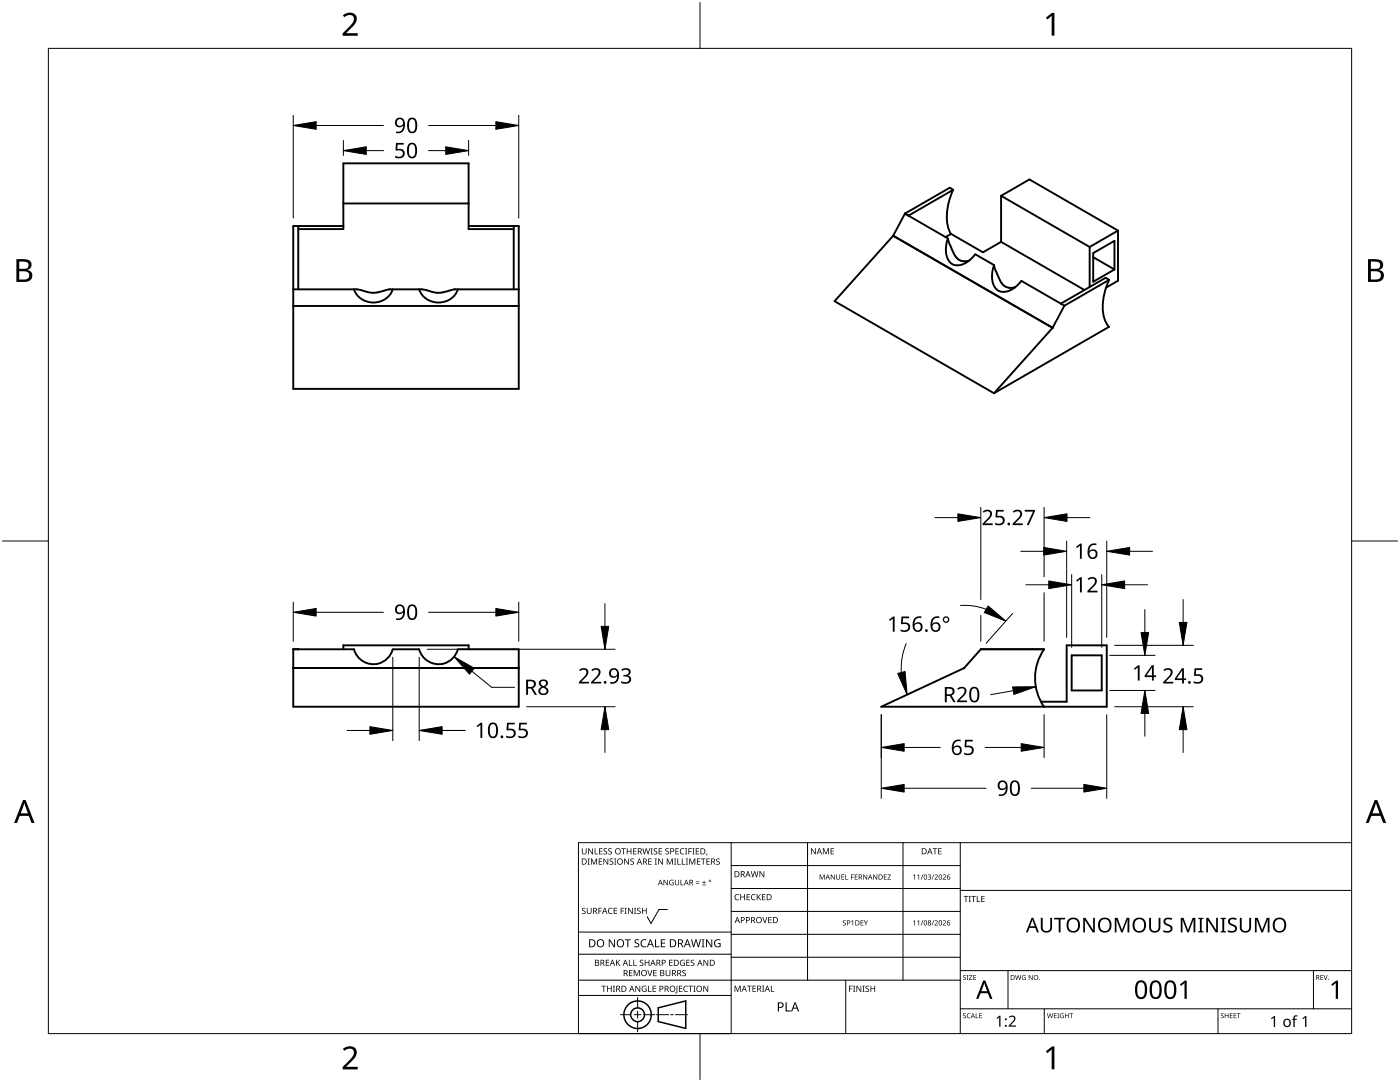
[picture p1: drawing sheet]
<svg xmlns="http://www.w3.org/2000/svg" width="279mm" height="216mm" viewBox="0 0 279 216" stroke-linecap="round" stroke-linejoin="round" font-family="sans-serif">
<g fill="none" stroke="#000" stroke-width=".38">
<path d="M190.2 37.9a11.2 11.2 0 0 0-.7 8.2l.3 .6M199.8 39.1v9.2M199.8 39.1l17.7 10.2M199.8 39.1l5.6-3.3 17.7 10.2M59.5 45.1v12.6M68.5 45.1h-10v32.5h45v-32.5h-10M70.7 57.7a4.1 4.1 0 0 0 3.8 2.7 4.1 4.1 0 0 0 3.9-2.7M83.7 57.7a4.1 4.1 0 0 0 3.8 2.7 4.1 4.1 0 0 0 3.9-2.7M93.5 40.6h-25M102.5 45.7h-9v-13.1h-25v13.1h-9M102.5 45.1v12.6M103.5 57.7h-12.7a11.7 11.7 0 0 1-4.2 .6l-2.4-.6h-6.4a11.7 11.7 0 0 1-4.2 .6l-2.4-.6h-12.7"/>
<path d="M178.3 47l31.8 18.4M178.3 47h.1M178.3 47l-11.7 13.1 31.8 18.4M179 47.4v.1M180.6 42.6l-2.3 4.4M180.6 42.6h.1M180.6 42.6l8.9-5.1 .7 .4-8.9 5.1M180.6 42.6l.7 .4M180.6 42.6l8.6 5M181.3 43h.1M183.7 50.2h.1M188.7 47.3l1.1-.6 6.4 3.6 3.6-2"/>
<path d="M194.6 50.8a4 4 0 0 1-4.5 1.9 3.7 3.7 0 0 1-1.2-4.2l.2-.9 .5 1.2a5.1 5.1 0 0 0 2.1 3.2l.8 .1 .9-.1M194.6 50.7l3.8 2.2M199.8 48.3l16.6 9.6M203.8 56a4 4 0 0 1-4.5 2 3.4 3.4 0 0 1-1.3-3.4l.4-1.7 .4 1.2a5.1 5.1 0 0 0 2.1 3.2l.8 .1 .9-.1M203.8 56l8.6 5M217.5 49.3v8M218.2 51.3l4.2 2.5M218.2 50.5l4.2-2.4v5.7l-4.2 2.4zM221.3 55.9a11 11 0 0 0-.8 8l.8 1.3M223.1 46l-5.6 3.3M223.1 46v10l-2.3 1.4M58.5 61.1h45"/>
<path d="M209.4 65h.1M209.4 65l.7 .4M210.1 65.4h.1M210.1 65.4l-11.7 13.1M211.7 60.6l8.9-5.2 .8 .4-9 5.2M212.4 61l-2.3 4.4M221.4 65.2l-23 13.3M58.5 129.6h1M58.5 129.6h12.2a4 4 0 0 0 3.8 2.9 4 4 0 0 0 3.9-2.9h5.3a4 4 0 0 0 3.8 2.9 4 4 0 0 0 3.9-2.9M58.5 133.3h.1M59.5 133.3h.1M68.5 129.6v-.8h25v.8"/>
<path d="M68.5 133.3h.1M91.4 129.6h12.1v11.4h-45v-11.4M93.5 133.3h.1M102.5 133.3h.1M103.5 133.3h.1M103.5 133.3h-45M192.4 133.3l-16.5 7.7h45v-12.2h-8v11.2h-5.1M192.4 133.3h.1M195.7 129.6h12.7a10 10 0 0 0 0 11.5M195.7 129.6l-3.3 3.7M208.4 129.5l-12.7 .1M213.9 130.8h6v7h-6z"/>
</g>
<path d="M9.7 9.7h260v196.5h-260z" fill="none" stroke="#000" stroke-width=".2"/>
<path d="M139.7 .5v9.2M.5 108h9.2M269.7 108h9.2M139.7 206.2v9.2" fill="none" stroke="#000" stroke-width=".2"/>
<g fill="#000">
<path d="M68.4 3.1a1.64 1.64 0 0 1 2.8 .4 2.52 2.52 0 0 1-1.2 2.2l-.9 .9h2.3v.5h-3v-.4l1.2-1.2a1.95 1.95 0 0 0 .9-2.2 1.23 1.23 0 0 0-1.8 .1zM208.7 3.5l1.3-.9h.4v4.5h-.5v-4l-.9 .8zM68.4 209.3a1.64 1.64 0 0 1 2.8 .4 2.52 2.52 0 0 1-1.2 2.2l-.9 1h2.3v.5h-3v-.5l1.2-1.2a1.95 1.95 0 0 0 .9-2.1 1.23 1.23 0 0 0-1.8 .1zM208.7 209.8l1.3-1h.4v4.6h-.5v-4l-.9 .7z"/>
<path d="M3.3 51.7h1.3a1.28 1.28 0 0 1 1.7 1.3 1.04 1.04 0 0 1-.9 .9 1.23 1.23 0 0 1 1 1.5 1.23 1.23 0 0 1-1.5 .9h-1.6zM3.8 54.1v1.7h1a.86 .86 0 0 0 1-.9 .86 .86 0 0 0-1.1-.8zM3.8 52.2v1.4h.9a.78 .78 0 0 0 1-.7 .78 .78 0 0 0-1.1-.7z"/>
<path d="M273 51.7h1.3a1.28 1.28 0 0 1 1.7 1.3 1.04 1.04 0 0 1-.8 .9 1.23 1.23 0 0 1 1 1.5 1.23 1.23 0 0 1-1.6 .9h-1.6zM273.6 54.1v1.7h.9a.86 .86 0 0 0 1.1-.9 .86 .86 0 0 0-1.1-.8zM273.6 52.2v1.4h.8a.78 .78 0 0 0 1-.7 .78 .78 0 0 0-1.1-.7z"/>
<path d="M4.6 159.6h.5l1.8 4.6h-.6l-.6-1.4h-1.8l-.5 1.4h-.6zM4.8 160.2l-.7 2.1h1.5z"/>
<path d="M274.3 159.6h.6l1.7 4.6h-.6l-.5-1.4h-1.8l-.6 1.4h-.5zM274.6 160.2l-.7 2.1h1.4z"/>
</g>
<g fill="none" stroke="#000" stroke-width=".2">
<path d="M145.9 168.1v38.1h-30.5v-38.1h154.3M145.9 172.7h45.7M145.9 177.3h45.7M161.2 168.1v27.5M180.2 168.1v27.5M191.6 168.1v38.1M191.6 177.7h78.1M115.4 198.6h30.5M115.4 195.6h76.2M115.4 190.4h30.5M115.4 186h30.5M127.3 199v2.1"/>
<path d="M133.2 181.5h-1.7l-1.6 2.8-.7-1.4M145.9 181.9h45.7M145.9 186.4h45.7M145.9 191h45.7M168.8 195.6v10.6M191.6 193.7h78.1M201.2 193.7v7.6M262.1 193.7v7.6M123.8 202.5h2.1M126.6 202.5h1.3M127.3 201.8v1.4M127.3 203.8v2.1"/>
<path d="M128.6 202.5h2.1M131 202.5h2.4M133.8 202.5h.6M134.8 202.5h2.4M191.6 201.3h78.1M208.4 201.3v4.9M243.1 201.3v4.9"/>
</g>
<g fill="#000">
<path d="M116.1 169.3h.2v.8a.32 .32 0 0 0 .3 .3 .32 .32 0 0 0 .3-.3v-.8h.2v.8a.47 .47 0 0 1-.5 .4 .47 .47 0 0 1-.5-.5zM117.3 171.3h.4l-.1 .1v1l.1 .1h-.4l.1-.1v-1zM117.4 169.3h.2l.6 1v-1h.1v1.2h-.1l-.7-1v1h-.1zM117.9 171.3h.3l.3 1 .4-1h.3v1.2h-.2v-1l-.4 1h-.1l-.4-1v1h-.2zM118.7 169.3h.1v1h.6v.2h-.7zM119.5 171.3h.7v.1h-.6v.4h.5v.2h-.5v.4h.6v.1h-.7zM119.6 169.3h.6v.1h-.5v.4h.5v.1h-.5v.4h.5v.2h-.6zM120.5 169.4l.4-.1h.3l-.1 .1a.25 .25 0 0 0-.4-.1 .25 .25 0 0 0 0 .4l.4 .3 .1 .2-.3 .3-.5-.1v-.1h.2a.27 .27 0 0 0 .4-.1 .27 .27 0 0 0-.3-.3l-.2-.2zM120.4 171.3h.2l.7 1-.1-1h.2v1.2h-.2l-.6-1v1h-.2zM121.4 169.4l.5-.1h.2v.1a.25 .25 0 0 0-.4-.1 .25 .25 0 0 0 0 .4l.4 .3v.2l-.2 .3-.5-.1v-.1h.1a.27 .27 0 0 0 .5-.1 .27 .27 0 0 0-.4-.3l-.2-.2zM121.7 171.4l.4-.1 .3 .1-.1 .1a.25 .25 0 0 0-.4-.1 .25 .25 0 0 0 0 .4 .42 .42 0 0 1 .5 .5 .42 .42 0 0 1-.7 .2l-.1-.2 .2 .1a.27 .27 0 0 0 .5-.2 .27 .27 0 0 0-.4-.3l-.2-.2zM122.6 171.3h.4l-.1 .1v1l.1 .1h-.4l.1-.1v-1z"/>
<path d="M124 169.3h.9v.1h-.4v1.1h-.1v-1.1h-.4zM124.6 171.3h.1l.7 1v-1h.1v1.2h-.2l-.6-1v1h-.1zM125.1 169.3h.1v.5h.7v-.5h.1v1.2h-.1v-.6h-.7v.6h-.1zM125.8 171.4l.5-.1 .2 .1v.1a.25 .25 0 0 0-.4-.1 .25 .25 0 0 0 0 .4 .42 .42 0 0 1 .4 .5 .42 .42 0 0 1-.7 .2v-.2l.1 .1a.27 .27 0 0 0 .5-.2 .27 .27 0 0 0-.4-.3l-.2-.2zM126.4 169.3h.6v.1h-.5v.4h.5v.1h-.5v.4h.5v.2h-.6zM128.2 169.3h.2l.2 1 .3-1h.2l.2 1 .3-1h.1l-.3 1.2h-.1l-.3-1.1-.3 1.1h-.2zM129.4 171.3h.7v.1h-.6v.4h.5v.2h-.5v.4h.6v.1h-.7zM129.8 169.3h.5l-.2 .1v1l.2 .1h-.5l.2-.1v-1zM130.7 171.3h.4l-.1 .1v1l.1 .1h-.4l.1-.1v-1zM130.5 169.4l.4-.1h.3l-.1 .1a.25 .25 0 0 0-.4-.1 .25 .25 0 0 0 0 .4l.4 .3 .1 .2-.2 .3-.6-.1v-.1h.2a.27 .27 0 0 0 .4-.1 .27 .27 0 0 0-.3-.3l-.2-.2zM131.4 169.3h.7v.1h-.5v.4h.5v.1h-.5v.4h.5v.2h-.7zM131.3 171.3h.2l.7 1v-1h.1v1.2h-.2l-.6-1v1h-.2z"/>
<path d="M132.4 175.6h.2l.6 .9v-.9h.1v1h-.2l-.6-.9v.9h-.1zM132.8 169.4l.4-.1h.3l-.1 .1a.25 .25 0 0 0-.3-.1 .25 .25 0 0 0 0 .4l.4 .3v.2l-.2 .3-.5-.1v-.1h.1a.27 .27 0 0 0 .5-.1 .27 .27 0 0 0-.4-.3l-.2-.2zM133.1 171.3h.2l.4 1 .4-1h.2v1.2h-.2v-1l-.4 1h-.1l-.4-1v1h-.1zM133.7 175.7l.5-.2 .2 .1v.1a.45 .45 0 0 0-.7 .4 .45 .45 0 0 0 .6 .4v-.3h-.2v-.1h.3v.5a.6 .6 0 0 1-.8-.1 .6 .6 0 0 1 .1-.8zM134.5 171.3h.5l-.2 .1v1l.2 .1h-.5l.2-.1v-1zM135.2 171.3h.1v1.1h.6v.1h-.7zM134.8 169.3h.7v.1h-.6v.4h.5v.1h-.5v.4h.6v.2h-.7zM134.7 175.6h.1v.7a.28 .28 0 0 0 .3 .2 .28 .28 0 0 0 .3-.2v-.7h.1v.7a.42 .42 0 0 1-.4 .4 .42 .42 0 0 1-.4-.4zM135.8 175.6h.2v.9h.4v.1h-.6zM136.1 171.3h.1v1.1h.6v.1h-.7zM135.8 169.4l.4-.1h.4l-.1 .1h-.2a.49 .49 0 0 0-.4 .6 .49 .49 0 0 0 .7 .3 .52 .52 0 0 1-.7 .1 .52 .52 0 0 1-.2-.6zM136.7 169.3h.5l-.2 .1v1l.2 .1h-.5l.2-.1v-1z"/>
<path d="M136.9 171.3h.4l-.1 .1v1l.1 .1h-.4l.1-.1v-1zM137.4 169.3h.7v.1h-.6v.4h.5v.2h-.5v.5h-.1zM137.5 171.3h.3l.3 1 .4-1h.3v1.2h-.2v-1l-.4 1h-.1l-.4-1v1h-.2zM138.2 169.3h.4l-.1 .1v1l.1 .1h-.4l.1-.1v-1zM138.9 176.2h.7v.1h-.7zM138.9 175.9h.7v.1h-.7zM138.9 169.3h.6v.1h-.5v.4h.5v.1h-.5v.4h.5v.2h-.6zM139.1 171.3h.7v.1h-.6v.4h.5v.2h-.5v.4h.6v.1h-.7zM140.1 176.5h.8v.1h-.8zM139.9 171.3h.9v.1h-.4v1.1h-.1v-1.1h-.4zM140.5 175.7h.1v.3h.3v.2h-.3v.3h-.1v-.3h-.4v-.2h.4zM141 170.3h.2l-.3 .4z"/>
<path d="M141 171.3h.7v.1h-.6v.4h.5v.2h-.5v.4h.6v.1h-.7zM143 171.4l.4-.1 .2 .1v.1a.25 .25 0 0 0-.4-.1 .25 .25 0 0 0 0 .4 .42 .42 0 0 1 .5 .5 .42 .42 0 0 1-.7 .2l-.1-.2 .2 .1a.27 .27 0 0 0 .4-.2 .27 .27 0 0 0-.3-.3l-.3-.2zM146.8 178.6l.4-.2 .3 .1v.1a.49 .49 0 0 0-.7 .4 .49 .49 0 0 0 .7 .5 .52 .52 0 0 1-.7 0 .52 .52 0 0 1-.2-.6zM147.7 178.4h.2v.5h.6v-.5h.2v1.2h-.2v-.5h-.6v.5h-.2zM149 178.4h.7v.1h-.5v.4h.4v.2h-.4v.4h.5v.1h-.7zM150 178.6l.5-.2 .3 .1-.1 .1a.49 .49 0 0 0-.7 .4 .49 .49 0 0 0 .8 .5 .52 .52 0 0 1-.7 0 .52 .52 0 0 1-.2-.6zM149.8 173.8h.2l.3 1.1 .2-1.1h.2l.3 1.1 .2-1.1h.2l-.3 1.2h-.2l-.3-1-.3 1h-.1zM151 178.4h.2v.6l.5-.6h.2l-.5 .5 .5 .7h-.2l-.4-.6-.1 .6h-.2zM151.6 173.8h.1l.7 1v-1h.1v1.2h-.1l-.7-1v1h-.1zM152.1 178.4h.7v.1h-.6v.4h.5v.2h-.5v.4h.6v.1h-.7zM161.8 169.3h.2l.7 1v-1h.1v1.2h-.2l-.6-1v1h-.2zM163.6 174.5h.2l.3 .8 .3-.8h.2v1h-.1v-.9l-.5 .9-.3-.9v.9h-.1z"/>
<path d="M164.2 169.3h.2l.4 .9 .4-.9h.2v1.2h-.1v-1.1l-.4 1.1h-.1l-.4-1.1v1.1h-.2zM165.8 169.3h.6v.1h-.5v.4h.5v.1h-.5v.4h.5v.2h-.6zM165.8 174.5h.1l.6 .8v-.8h.1v1h-.1l-.6-.8v.8h-.1zM166.9 174.5h.1v.7a.26 .26 0 0 0 .3 .2 .26 .26 0 0 0 .2-.2v-.7h.2v.7a.39 .39 0 0 1-.4 .3 .39 .39 0 0 1-.4-.4zM167.9 174.5h.6v.1h-.4v.3h.4v.1h-.4v.4h.4v.1h-.6zM168.7 174.5h.1v.9h.5v.1h-.6zM169.8 174.5h.6v.1h-.4v.4h.4v.1h-.4v.4h-.2zM170.6 174.5h.5v.1h-.4v.3h.4v.1h-.4v.4h.4v.1h-.5zM172.3 174.5h.1l.6 .8v-.8h.1v1h-.2l-.5-.8v.8h-.1zM174.3 174.5h.1l.6 .8-.1-.8h.2v1h-.2l-.5-.8v.8h-.1zM176.4 174.5h.6v.1h-.5v.3h.4v.1h-.4v.4h.5v.1h-.6zM177.1 174.5h.7l-.5 .9h.5v.1h-.7l.5-.9h-.5z"/>
<path d="M182.2 174.7l.4-.2v1h-.1v-.9l-.2 .2zM183 174.7l.4-.2v1h-.1v-.9l-.2 .2zM184.1 174.5h.2l-.4 1h-.1zM185.2 174.6h.5l.1 .2-.2 .2a.32 .32 0 0 1 .2 .4 .32 .32 0 0 1-.5 .1l-.1-.1a.26 .26 0 0 0 .3 .1 .26 .26 0 0 0 .1-.4l-.3-.2a.23 .23 0 0 0 .3 0 .23 .23 0 0 0-.1-.4 .23 .23 0 0 0-.3 .2zM186.3 174.5h.1l-.4 1h-.1zM186.1 169.3h.9v.1h-.3v1.1h-.2v-1.1h-.4zM186.5 174.6a.37 .37 0 0 1 .6 0 .37 .37 0 0 1-.2 .6l-.2 .2h.5v.1h-.7l.3-.4a.27 .27 0 0 0 .2-.3 .27 .27 0 0 0-.3-.2zM187.2 169.3h.7v.1h-.5v.4h.5v.1h-.5v.4h.5v.2h-.7zM188.2 174.6a.37 .37 0 0 1 .5 0 .37 .37 0 0 1-.2 .6l-.2 .2h.5v.1h-.7l.3-.4a.27 .27 0 0 0 .3-.3 .27 .27 0 0 0-.4-.2zM192.3 178.8h.9v.1h-.3v1.1h-.2v-1.1h-.4zM193.3 178.8h.5l-.2 .1v1l.2 .1h-.5l.2-.1v-1zM193.8 178.8h1v.1h-.4v1.1h-.2v-1.1h-.4z"/>
<path d="M194.9 178.8h.2v1.1h.5v.1h-.7zM195.8 178.8h.7v.1h-.5v.4h.5v.1h-.5v.5h.5v.1h-.7zM116.2 181.3l.4-.2 .3 .1-.1 .1a.25 .25 0 0 0-.4-.1 .25 .25 0 0 0 0 .4l.4 .2 .1 .3-.3 .3-.5-.1v-.1h.2a.27 .27 0 0 0 .4-.1 .27 .27 0 0 0-.3-.3l-.2-.2zM117.1 181.1h.2v.8a.32 .32 0 0 0 .3 .3 .32 .32 0 0 0 .3-.3v-.8h.2v.8a.47 .47 0 0 1-.5 .5 .47 .47 0 0 1-.5-.5zM119.4 181.1h.7v.2h-.5v.4h.5v.1h-.5v.6h-.2zM120 196.7h1v.1h-.4v1.1h-.2v-1.1h-.4zM120.9 191.5h.7v.1h-.5v.4h.4v.2h-.4v.4h.5v.1h-.7zM121.5 181.3l.4-.2 .4 .1-.1 .1a.49 .49 0 0 0-.7 .5 .49 .49 0 0 0 .7 .4 .52 .52 0 0 1-.6 .1 .52 .52 0 0 1-.3-.6zM121.1 196.7h.2v.5h.6v-.5h.2v1.2h-.2v-.6h-.6v.6h-.2zM121.5 187.4h.2l.9 1.3v-1.3h.1v1.6h-.2l-.8-1.3v1.3h-.2zM122.3 196.7h.4l-.1 .1v1l.1 .1h-.4l.2-.1v-1zM122.5 181.1h.7v.2h-.6v.4h.5v.1h-.5v.4h.6v.2h-.7z"/>
<path d="M122.9 191.5h.2v.6l.5-.6h.2l-.5 .5 .5 .7h-.2l-.4-.6-.1 .6h-.2zM123.9 181.1h.6v.2h-.5v.4h.5v.1h-.5v.6h-.1zM124.7 181.1h.4l-.2 .2v.9l.2 .2h-.4l.1-.2v-.9zM124.7 187.4h1.2v.2h-.5v1.4h-.2v-1.4h-.5zM125.5 191.5h.2v1.1h.5v.1h-.7zM125.5 193.6h.7v.1h-.5v.4h.5v.1h-.5v.4h.5v.2h-.7zM125.3 181.1h.2l.7 1.1-.1-1.1h.2v1.3h-.2l-.6-1v1h-.2zM126.4 191.5h.2v1.1h.5v.1h-.7zM126.5 181.1h.5l-.2 .2v.9l.2 .2h-.5l.2-.2v-.9zM126.5 193.6h.2l.4 1 .4-1h.2v1.2h-.2v-1.1l-.4 1.1h-.1l-.4-1.1v1.1h-.1zM126.7 187.6l.3-.2 .6 .1-.2 .1a.33 .33 0 0 0-.6 .2 .33 .33 0 0 0 .4 .4 .47 .47 0 0 1 .4 .6 .47 .47 0 0 1-.7 .2h-.3v-.2h.2a.35 .35 0 0 0 .6-.2 .35 .35 0 0 0-.5-.4l-.3-.2zM126.8 196.7h.2l.6 1v-1h.2v1.2h-.2l-.7-1 .1 1h-.2z"/>
<path d="M127.2 181.3l.4-.2 .3 .1-.1 .1a.25 .25 0 0 0-.4-.1 .25 .25 0 0 0 0 .4l.4 .2 .1 .3-.3 .3-.5-.1v-.1h.2a.27 .27 0 0 0 .4-.1 .27 .27 0 0 0-.3-.3l-.2-.2zM127.7 191.6l.5-.1 .2 .1v.1a.25 .25 0 0 0-.4-.1 .25 .25 0 0 0 0 .4l.4 .2v.3l-.2 .2h-.5v-.2l.1 .1a.27 .27 0 0 0 .5-.2 .27 .27 0 0 0-.4-.3l-.2-.2zM128 187.6l.6-.2 .4 .1v.2a.64 .64 0 0 0-1 .5 .64 .64 0 0 0 1 .6v.2a.83 .83 0 0 1-1.1-.3 .83 .83 0 0 1 .1-1.1zM128.2 196.8l.6-.1 .2 .1v.1a.5 .5 0 0 0-.8 .4 .5 .5 0 0 0 .7 .5v-.4h-.3v-.1h.4v.6a.66 .66 0 0 1-.8-.2 .66 .66 0 0 1 0-.9zM128.1 181.1h.2v.6h.6v-.6h.2v1.3h-.2v-.6h-.6v.6h-.2zM129.2 193.6h.1l.4 1 .3-1h.2l-.4 1.2h-.2zM129.3 196.7h.2v1.1h.5v.1h-.7zM128.7 191.5h.1v.5h.6v-.5h.2v1.2h-.2v-.5h-.6v.5h-.1zM130.7 187.4h.2v1.4h.7v.2h-.9zM130.2 196.7h.7v.1h-.5v.4h.5v.1h-.5v.5h.5v.1h-.7zM130.4 193.6h.6v.1h-.5v.4h.5v.1h-.5v.4h.5v.2h-.6zM131.9 187.4h.9v.2h-.7v.5h.6v.2h-.6v.5h.7v.2h-.9z"/>
<path d="M132.8 193.6h.2v.7a.32 .32 0 0 0 .3 .4 .32 .32 0 0 0 .3-.4v-.7h.2v.7a.47 .47 0 0 1-.5 .5 .47 .47 0 0 1-.5-.5zM133.5 191.5h.7v.1h-.5v.4h.5v.2h-.5v.4h.5v.1h-.7zM135 196.7h.2v1.3l-.1 .2h-.3l-.1-.1 .3-.2zM135.5 196.7h.7v.1h-.5v.4h.4v.1h-.4v.5h.5v.1h-.7zM135.8 191.7l.5-.2 .4 .1-.1 .1a.5 .5 0 0 0-.8 .4 .5 .5 0 0 0 .7 .5v-.4h-.2v-.1h.4v.6a.66 .66 0 0 1-.9-.1 .66 .66 0 0 1 0-.9zM136.2 193.7l.4-.2 .3 .1-.1 .1a.25 .25 0 0 0-.4-.1 .25 .25 0 0 0 0 .4 .42 .42 0 0 1 .5 .6 .42 .42 0 0 1-.7 .2l-.1-.2h.2a.27 .27 0 0 0 .5-.1 .27 .27 0 0 0-.4-.3l-.2-.2zM136.5 196.8l.5-.1 .3 .1-.1 .1a.49 .49 0 0 0-.7 .4 .49 .49 0 0 0 .8 .4 .52 .52 0 0 1-.7 .1 .52 .52 0 0 1-.2-.6zM137 191.5h.7v.1h-.6v.4h.5v.2h-.5v.4h.6v.1h-.7zM137.4 196.7h.9v.1h-.4v1.1h-.1v-1.1h-.4zM137.9 191.6l.4-.1 .3 .1-.1 .1a.25 .25 0 0 0-.4-.1 .25 .25 0 0 0 0 .4l.4 .2 .1 .3-.2 .2h-.6v-.2l.2 .1a.27 .27 0 0 0 .5-.2 .27 .27 0 0 0-.4-.3l-.2-.2zM138.4 196.7h.4l-.1 .1v1l.1 .1h-.4l.1-.1v-1zM137.9 187.4h.2l.3 1.4 .4-1.4h.2l.4 1.4 .3-1.4h.2l-.4 1.6h-.2l-.4-1.3-.4 1.3h-.2z"/>
<path d="M140 187.4h.6l-.2 .2v1.3l.2 .1h-.6l.2-.1v-1.3zM140.4 196.7h.1l.7 1v-1h.1v1.2h-.1l-.7-1v1h-.1zM140.4 191.5h.2l.6 1v-1h.1v1.2h-.1l-.7-1v1h-.1zM140.9 187.4h.2l.9 1.3v-1.3h.2v1.6h-.3l-.8-1.3v1.3h-.2zM142.7 187.6l.7-.2 .4 .1-.1 .2a.65 .65 0 0 0-1 .5 .65 .65 0 0 0 .9 .6v-.4h-.3v-.2h.5v.7a.86 .86 0 0 1-1.1-.1 .86 .86 0 0 1 0-1.2zM146.6 196.7h.2l.4 1 .4-1h.2v1.2h-.1v-1.1l-.4 1.1h-.2l-.4-1.1v1.1h-.1zM149.1 196.7h.9v.1h-.4v1.1h-.1v-1.1h-.4zM150.2 196.7h.7v.1h-.6v.4h.5v.1h-.5v.5h.6v.1h-.7zM152.1 183h.2l.3 1 .4-1h.2l-.5 1.2h-.1zM152.1 196.7h.4l-.1 .1v1l.1 .1h-.4l.1-.1v-1zM153.8 196.7h.2v1.1h.5v.1h-.7zM153.3 183h.7v.1h-.5v.4h.5v.1h-.5v.5h.5v.1h-.7z"/>
<path d="M168.2 183.7l.4-.1 .2 .1v.1a.24 .24 0 0 0-.4-.1 .24 .24 0 0 0-.1 .3 .24 .24 0 0 0 .3 .1l.2 .2-.1 .3-.4 .1-.1-.2a.26 .26 0 0 0 .4 .1 .26 .26 0 0 0 .1-.4 .26 .26 0 0 0-.4-.1zM169.5 196.7h.6v.1h-.5v.5h.5v.1h-.5v.5h-.1zM169.9 183.9l.4-.3v1.1h-.2v-.9l-.2 .1zM170.2 196.7h.5l-.2 .1v1l.2 .1h-.5l.2-.1v-1zM170.9 196.7h.2l.6 1v-1h.2v1.2h-.2l-.6-1v1h-.2zM171.8 183.6h.5v.2h-.4v.3h.4v.1h-.4v.3h.4v.2h-.5zM172.1 196.7h.5l-.2 .1v1l.2 .1h-.5l.2-.1v-1zM172.4 183.6h.1l.3 .5 .3-.5h.1l-.3 .7v.4h-.2v-.4zM172.8 196.8l.4-.1h.2v.2a.25 .25 0 0 0-.4-.1 .25 .25 0 0 0 0 .4l.4 .2 .1 .3-.3 .2h-.5v-.2l.2 .1a.27 .27 0 0 0 .4-.2 .27 .27 0 0 0-.3-.3l-.3-.2zM173.7 196.7h.2v.5h.6v-.5h.2v1.2h-.2v-.6h-.6v.6h-.2zM182.2 183.9l.4-.3v1.1h-.1v-.9l-.2 .1zM183 183.9l.4-.3v1.1h-.1v-.9l-.2 .1z"/>
<path d="M184.1 183.6h.2l-.4 1.1h-.1zM186.3 183.6h.1l-.4 1.1h-.1zM186.5 183.7a.37 .37 0 0 1 .6 .1 .37 .37 0 0 1-.2 .5l-.2 .2h.5v.2h-.7l.3-.4a.27 .27 0 0 0 .2-.3 .27 .27 0 0 0-.3-.2zM188.2 183.7a.37 .37 0 0 1 .5 .1 .37 .37 0 0 1-.2 .5l-.2 .2h.5v.2h-.7l.3-.4a.27 .27 0 0 0 .3-.3 .27 .27 0 0 0-.4-.2zM192.2 194.7l.4-.1h.2l-.1 .1a.24 .24 0 0 0-.3 0 .24 .24 0 0 0-.1 .3 .24 .24 0 0 0 .4 .1l.1 .1-.1 .3h-.4l-.1-.1a.24 .24 0 0 0 .3 .1 .24 .24 0 0 0 .1-.3l-.4-.3zM192.9 194.6h.4l-.1 .1v.7l.1 .1h-.4l.1-.1v-.7zM193.4 194.6h.6l-.5 .8h.6v.1h-.7l.5-.8h-.5zM194.2 194.6h.6v.1h-.4v.3h.4v.1h-.4v.3h.4v.1h-.6zM202.6 194.6h.1l.2 .8 .2-.8h.2l.2 .8 .2-.8h.1l-.2 .9h-.2l-.2-.8-.2 .8h-.2zM204.1 194.7l.3-.1h.3l-.1 .1a.4 .4 0 0 0-.6 .4 .4 .4 0 0 0 .6 .3v-.3l-.2-.1h.3v.5a.53 .53 0 0 1-.7-.1 .53 .53 0 0 1 .1-.7zM205.3 194.6h.2l.5 .8v-.8h.1v.9h-.2l-.5-.8v.8h-.1zM207.7 183.1h.4v1.9a.76 .76 0 0 0 .7 .8 .76 .76 0 0 0 .8-.8v-1.9h.4v1.9a1.12 1.12 0 0 1-1.2 1.1 1.12 1.12 0 0 1-1.1-1.1z"/>
<path d="M210.4 183.1h2.2v.4h-.9v2.6h-.4v-2.6h-.9zM216.2 183.1h.4l1.6 2.5v-2.5h.3v3h-.4l-1.6-2.5v2.5h-.3zM222.5 183.1h.5l.9 2.4 .9-2.4h.6v3h-.4v-2.6l-.9 2.6h-.3l-1-2.6v2.6h-.3zM229.3 183.1h.4v1.9a.76 .76 0 0 0 .8 .8 .76 .76 0 0 0 .7-.8v-1.9h.4v1.9a1.12 1.12 0 0 1-1.1 1.1 1.12 1.12 0 0 1-1.2-1.1zM232.3 183.4a1.38 1.38 0 0 1 1.6-.1l-.1 .3-.3-.1a.52 .52 0 0 0-.7 0 .52 .52 0 0 0-.1 .7l.1 .1a1.2 1.2 0 0 1 1.2 1.2 1.26 1.26 0 0 1-1.8 .5v-.4a1.03 1.03 0 0 0 1.4-.2 1.04 1.04 0 0 0-1-.9 .77 .77 0 0 1-.3-1.1zM235.5 196.4l1-.7h.3v3.6h-.4v-3.2l-.7 .6zM235.6 183.1h.6l.9 2.4 .9-2.4h.6v3h-.4v-2.6l-1 2.6h-.3l-.9-2.6v2.6h-.4zM239.1 183.1h1.1v.3h-.4v2.4h.4v.3h-1.1v-.3h.4v-2.4h-.4zM240.7 183.1h.5l1.5 2.5v-2.5h.3v3h-.4l-1.5-2.5v2.5h-.4zM243.6 183.1h1.1v.3h-.4v2.4h.4v.3h-1.1v-.3h.3v-2.4h-.3zM245.2 183.4a1.38 1.38 0 0 1 1.6-.1l-.1 .3-.4-.1a.51 .51 0 0 0-.7 0 .51 .51 0 0 0 .1 .8 1.2 1.2 0 0 1 1.2 1.2 1.26 1.26 0 0 1-1.9 .5v-.4a1.03 1.03 0 0 0 1.5-.2 1.04 1.04 0 0 0-1-.9 .77 .77 0 0 1-.3-1.1zM247.4 183.1h.4v1.9a.76 .76 0 0 0 .8 .8 .76 .76 0 0 0 .7-.8v-1.9h.4v1.9a1.12 1.12 0 0 1-1.1 1.1 1.12 1.12 0 0 1-1.2-1.1z"/>
<path d="M250.4 183.1h.6l.9 2.4 .9-2.4h.6v3h-.4v-2.6l-1 2.6h-.3l-.9-2.6v2.6h-.4zM263.5 194.6h.6v.1h-.5v.3h.4v.1h-.4v.3h.5v.1h-.6zM264.1 194.6h.2l.2 .8 .3-.8h.2l-.4 .9h-.1zM265.7 196.4l1-.7h.3v3.6h-.4v-3.2l-.7 .6zM156.8 200h.2v1.6h.8v.2h-1zM192.2 202.3l.4-.1h.2l-.1 .1a.24 .24 0 0 0-.3 0 .24 .24 0 0 0-.1 .3 .24 .24 0 0 0 .4 .1l.1 .2-.1 .2-.4 .1-.1-.2a.24 .24 0 0 0 .3 .1 .24 .24 0 0 0 .1-.3l-.4-.2zM193.1 202.3l.6-.1-.3 .1a.4 .4 0 0 0-.3 .5 .4 .4 0 0 0 .5 .2 .46 .46 0 0 1-.6 0 .46 .46 0 0 1 .1-.7zM194.7 202.2h.1v.8h.5v.2h-.6zM195.4 202.2h.6v.1h-.4v.3h.4v.1h-.4v.4h.4v.1h-.6zM198.9 203.1l.5-.4h.3v2.2h-.3v-1.9l-.4 .3zM201.3 202.9a.76 .76 0 0 1 1.2 0 .76 .76 0 0 1-.3 1.1l-.6 .6h1.1v.3h-1.4v-.3l.8-.8a.52 .52 0 0 0 .2-.8 .52 .52 0 0 0-.8 .1zM209 202.2h.1l.2 .8 .2-.8h.1l.3 .8 .2-.8h.1l-.3 1h-.1l-.2-.9-.3 .9h-.1z"/>
<path d="M210.3 202.2h.6v.1h-.4v.3h.3v.1h-.3v.4h.4v.1h-.6zM211 202.2h.4l-.2 .1v.8l.2 .1h-.4l.1-.1v-.8zM211.6 202.3l.7-.1-.1 .1a.4 .4 0 0 0-.6 .4 .4 .4 0 0 0 .6 .3v-.2l-.2-.2h.3v.5a.53 .53 0 0 1-.7-.1 .53 .53 0 0 1 0-.7zM212.5 202.2h.2v.4h.5v-.4h.1v1h-.1v-.5h-.5v.5h-.2zM213.4 202.2h.8v.1h-.3v.9h-.2v-.9h-.3zM243.7 202.3l.3-.1h.2v.1a.24 .24 0 0 0-.3 0 .24 .24 0 0 0-.1 .3 .24 .24 0 0 0 .3 .1l.1 .2-.1 .2-.4 .1-.1-.2a.24 .24 0 0 0 .4 .1 .24 .24 0 0 0 0-.3l-.3-.2zM244.4 202.2h.2v.4h.5v-.4h.1v1h-.1v-.5h-.5v.5h-.2zM245.4 202.2h.6v.1h-.4v.3h.4v.1h-.4v.4h.4v.1h-.6zM246.2 202.2h.5v.1h-.4v.3h.4v.1h-.4v.4h.4v.1h-.5zM246.8 202.2h.8v.1h-.3v.9h-.2v-.9h-.3zM253.7 203.2l.6-.5h.2v2.2h-.3v-1.9l-.4 .4zM258.2 202.7l.3-.1h.5l-.1 .3-.4-.1-.1 .2v.3h.4v.2h-.4v1.4h-.3v-1.4h-.3l.3-.2z"/>
<path d="M259.9 203.2l.6-.5h.2v2.2h-.2v-1.9l-.5 .4z"/>
<path d="M116.1 171.3h.4a.61 .61 0 0 1 .6 .6 .61 .61 0 0 1-.6 .6h-.4zM116.3 171.4v1h.1a.48 .48 0 0 0 .5-.5 .48 .48 0 0 0-.4-.5z"/>
<path d="M122.7 169.9a.61 .61 0 0 1 1.2 0 .61 .61 0 0 1-1.2 0zM123 169.5a.47 .47 0 0 0-.1 .7 .47 .47 0 0 0 .8 0v-.1a.45 .45 0 0 0-.1-.6 .45 .45 0 0 0-.6 0z"/>
<path d="M123.1 171.9a.61 .61 0 0 1 1.2 0 .61 .61 0 0 1-1.2 0zM123.5 171.5l-.2 .4a.45 .45 0 0 0 .7 .4 .45 .45 0 0 0 0-.8l-.2-.1z"/>
<path d="M127.3 169.3h.3a.35 .35 0 0 1 .5 .2 .35 .35 0 0 1-.3 .4l.4 .6h-.2l-.3-.5h-.3v.5h-.1zM127.4 169.4v.4h.2a.23 .23 0 0 0 .3-.2 .23 .23 0 0 0-.3-.2z"/>
<path d="M127.5 171.3h.2l.4 1.2h-.1l-.2-.4h-.4l-.2 .4h-.1zM127.6 171.5l-.2 .5h.4z"/>
<path d="M128.3 171.3h.3a.35 .35 0 0 1 .5 .2 .35 .35 0 0 1-.3 .5l.4 .5h-.2l-.3-.5h-.2v.5h-.2zM128.5 171.4v.5h.1a.23 .23 0 0 0 .3-.2 .23 .23 0 0 0-.3-.3z"/>
<path d="M131.7 175.5h.1l.5 1.1h-.2l-.1-.3h-.4l-.2 .3h-.1zM131.8 175.7l-.2 .5h.4z"/>
<path d="M133.8 169.3h.6l.1 .2-.1 .4-.5 .1v.5h-.1zM133.9 169.4v.5a.29 .29 0 0 0 .5-.3 .29 .29 0 0 0-.5-.2z"/>
<path d="M136.9 175.5h.1l.4 1.1h-.1l-.1-.3h-.5l-.1 .3h-.1zM137 175.7l-.2 .5h.3z"/>
<path d="M137.6 175.6h.3a.31 .31 0 0 1 .4 .2 .31 .31 0 0 1-.2 .4l.3 .4h-.2l-.2-.4h-.3v.4h-.1zM137.7 175.7v.4h.2a.21 .21 0 0 0 .3-.2 .21 .21 0 0 0-.3-.2z"/>
<path d="M139.8 169.3h.4a.54 .54 0 0 1 .6 .6 .56 .56 0 0 1-.7 .6h-.3zM140 169.4v.9h.1a.48 .48 0 0 0 .5-.4 .48 .48 0 0 0-.4-.5z"/>
<path d="M141.4 175.8a.25 .25 0 0 1 .5 0 .25 .25 0 0 1-.5 0zM141.5 175.8a.15 .15 0 0 0 .3 0 .15 .15 0 0 0-.3 0z"/>
<path d="M141.9 171.3h.4a.35 .35 0 0 1 .4 .2 .35 .35 0 0 1-.2 .5l.3 .5h-.2l-.3-.5h-.2v.5h-.2zM142.1 171.4v.5h.2a.23 .23 0 0 0 .2-.2 .23 .23 0 0 0-.2-.3z"/>
<path d="M146.6 173.8h.4a.61 .61 0 0 1 .6 .6 .61 .61 0 0 1-.7 .6h-.3zM146.8 174v.9h.1a.43 .43 0 0 0 .5-.5 .41 .41 0 0 0-.4-.4z"/>
<path d="M147.8 173.8h.4a.35 .35 0 0 1 .4 .3 .35 .35 0 0 1-.2 .4l.3 .5h-.2l-.3-.5h-.2v.5h-.2zM148 174v.4h.2a.23 .23 0 0 0 .3-.2 .23 .23 0 0 0-.3-.2z"/>
<path d="M149.2 173.8h.1l.5 1.2h-.1l-.2-.3h-.5l-.1 .3h-.2zM149.3 174l-.2 .5h.4z"/>
<path d="M153 178.4h.4a.55 .55 0 0 1 .6 .6 .56 .56 0 0 1-.6 .6h-.4zM153.2 178.5v1h.1a.48 .48 0 0 0 .5-.5 .48 .48 0 0 0-.4-.5z"/>
<path d="M163.4 169.2h.2l.5 1.3h-.2l-.2-.4h-.4l-.2 .4h-.1zM163.5 169.4l-.2 .6h.4z"/>
<path d="M165.1 174.5h.2l.4 1h-.2l-.1-.3h-.4l-.1 .3h-.2zM165.2 174.6l-.2 .5h.4z"/>
<path d="M171.4 174.5h.3a.29 .29 0 0 1 .3 .2 .29 .29 0 0 1-.2 .4l.3 .4h-.1l-.3-.4h-.2v.4h-.1zM171.5 174.6v.4h.2a.2 .2 0 0 0 .2-.2 .2 .2 0 0 0-.3-.2z"/>
<path d="M173.6 174.5h.1l.4 1h-.1l-.1-.3h-.4l-.2 .3h-.1zM173.7 174.6l-.2 .5h.3z"/>
<path d="M175.3 174.5h.4a.51 .51 0 0 1 .5 .5 .51 .51 0 0 1-.6 .5h-.3zM175.5 174.6v.8h.3l.2-.3v-.3z"/>
<path d="M184 169.3h.3a.61 .61 0 0 1 .6 .6 .61 .61 0 0 1-.6 .6h-.3zM184.1 169.4v.9h.2a.43 .43 0 0 0 .5-.4 .41 .41 0 0 0-.5-.5z"/>
<path d="M184.5 174.6h.4l.1 .5a.38 .38 0 0 1-.4 .4 .38 .38 0 0 1-.3-.6zM184.5 174.6v.1a.39 .39 0 0 0-.1 .4 .39 .39 0 0 0 .4 .3 .4 .4 0 0 0 .2-.5 .4 .4 0 0 0-.5-.3z"/>
<path d="M185.5 169.2h.1l.5 1.3h-.1l-.2-.4h-.5l-.1 .4h-.2zM185.6 169.4l-.2 .6h.4z"/>
<path d="M187.5 174.6h.4l.1 .5a.38 .38 0 0 1-.4 .4 .38 .38 0 0 1-.3-.6zM187.5 174.6v.2a.38 .38 0 0 0 .3 .6 .41 .41 0 0 0 .1-.5 .41 .41 0 0 0-.4-.3z"/>
<path d="M189.1 174.6l.5-.1-.4 .2-.1 .3a.33 .33 0 0 1 .5 .1 .33 .33 0 0 1-.2 .5 .33 .33 0 0 1-.4-.4zM189.1 175.2a.22 .22 0 0 0 .4 0 .22 .22 0 0 0-.4 0z"/>
<path d="M118.4 181.1h.3a.35 .35 0 0 1 .4 .3 .35 .35 0 0 1-.2 .4l.3 .6h-.1l-.3-.5h-.3v.5h-.1zM118.5 181.3v.4h.2a.23 .23 0 0 0 .3-.2 .23 .23 0 0 0-.3-.2z"/>
<path d="M118.7 191.5h.4a.31 .31 0 0 1 .4 .2 .31 .31 0 0 1-.2 .4 .33 .33 0 0 1 .3 .4 .33 .33 0 0 1-.4 .2h-.5zM118.9 192.2v.4h.2a.23 .23 0 0 0 .3-.2 .23 .23 0 0 0-.3-.2zM118.9 191.6v.4h.2a.21 .21 0 0 0 .3-.2 .21 .21 0 0 0-.3-.2z"/>
<path d="M117.6 187.4h.5a.71 .71 0 0 1 .7 .8 .73 .73 0 0 1-.8 .8h-.4zM117.8 187.6v1.2h.2a.56 .56 0 0 0 .6-.6 .54 .54 0 0 0-.6-.6z"/>
<path d="M119.8 191.5h.4a.35 .35 0 0 1 .4 .3 .35 .35 0 0 1-.2 .4l.3 .5h-.2l-.3-.5h-.2v.5h-.2zM120 191.6v.5h.2a.23 .23 0 0 0 .3-.2 .23 .23 0 0 0-.3-.3z"/>
<path d="M119.3 187.6a.74 .74 0 0 1 .9-.1 .74 .74 0 0 1 .4 .7 .77 .77 0 0 1-1.1 .8 .77 .77 0 0 1-.3-1.3zM119.5 187.7l-.2 .5a.56 .56 0 0 0 .7 .6 .56 .56 0 0 0 .3-.9 .51 .51 0 0 0-.8-.2z"/>
<path d="M120.6 181.1h.2l.4 1.3h-.1l-.2-.4h-.4l-.2 .4h-.1zM120.7 181.3l-.2 .6h.4z"/>
<path d="M122.2 191.5h.1l.5 1.2h-.2l-.1-.3h-.5l-.2 .3h-.1zM122.2 191.7l-.2 .5h.4z"/>
<path d="M123 196.7h.3a.35 .35 0 0 1 .4 .2 .35 .35 0 0 1-.2 .5l.3 .5h-.1l-.3-.5h-.3v.5h-.1zM123.1 196.8v.5h.2a.23 .23 0 0 0 .3-.3 .23 .23 0 0 0-.3-.2z"/>
<path d="M123.3 187.6a.74 .74 0 0 1 .8-.1 .74 .74 0 0 1 .5 .7 .77 .77 0 0 1-1.1 .8 .77 .77 0 0 1-.3-1.3zM123.5 187.7l-.2 .5a.56 .56 0 0 0 .7 .6 .56 .56 0 0 0 .3-.9 .51 .51 0 0 0-.8-.2z"/>
<path d="M124.5 193.6h.3a.35 .35 0 0 1 .4 .2 .35 .35 0 0 1-.2 .4l.3 .6h-.1l-.3-.5h-.3v.5h-.1zM124.6 193.7v.4h.2a.23 .23 0 0 0 .3-.2 .23 .23 0 0 0-.3-.2z"/>
<path d="M124 196.7h.4a.54 .54 0 0 1 .6 .6 .56 .56 0 0 1-.6 .6h-.4zM124.2 196.8v1h.2a.48 .48 0 0 0 .5-.5 .48 .48 0 0 0-.5-.5z"/>
<path d="M124.7 191.5h.2l.4 1.2h-.1l-.2-.3h-.4l-.2 .3h-.1zM124.8 191.7l-.2 .5h.4z"/>
<path d="M126 196.7h.2l.4 1.2h-.1l-.2-.4h-.4l-.2 .4h-.1zM126.1 196.8l-.2 .6h.4z"/>
<path d="M127.9 194.2a.61 .61 0 0 1 1.2 0 .61 .61 0 0 1-1.2 0zM128.2 193.8l-.1 .4a.45 .45 0 0 0 .7 .4 .45 .45 0 0 0 0-.8l-.2-.1z"/>
<path d="M129.7 187.4h.2l.6 1.6h-.2l-.2-.5h-.6l-.2 .5h-.2zM129.8 187.6l-.2 .7h.5z"/>
<path d="M130.2 191.5h.2l.5 1.2h-.2l-.2-.3h-.4l-.2 .3h-.1zM130.3 191.7l-.2 .5h.4z"/>
<path d="M131 191.5h.4a.35 .35 0 0 1 .4 .3 .35 .35 0 0 1-.2 .4l.3 .5h-.2l-.3-.5h-.2v.5h-.2zM131.2 191.6v.5h.2a.23 .23 0 0 0 .2-.2 .23 .23 0 0 0-.3-.3z"/>
<path d="M131.8 193.6h.3a.31 .31 0 0 1 .4 .1 .31 .31 0 0 1-.2 .4 .33 .33 0 0 1 .3 .4 .33 .33 0 0 1-.4 .3h-.4zM131.9 194.2v.4h.3a.23 .23 0 0 0 .2-.2 .23 .23 0 0 0-.3-.2zM131.9 193.7v.4h.2a.21 .21 0 0 0 .3-.2 .21 .21 0 0 0-.3-.2z"/>
<path d="M131.6 196.7h.5l.3 .3-.1 .3-.5 .1v.5h-.2zM131.8 196.8v.5a.29 .29 0 0 0 .4-.2 .29 .29 0 0 0-.4-.3z"/>
<path d="M132.6 196.7h.4a.35 .35 0 0 1 .4 .2 .35 .35 0 0 1-.2 .5l.3 .5h-.2l-.3-.5h-.2v.5h-.2zM132.8 196.8v.5h.2a.23 .23 0 0 0 .3-.3 .23 .23 0 0 0-.3-.2z"/>
<path d="M132.1 191.5h.5l.2 .3-.1 .4-.5 .1v.4h-.1zM132.2 191.6v.5a.29 .29 0 0 0 .5-.2 .29 .29 0 0 0-.5-.3z"/>
<path d="M134.1 193.6h.3a.35 .35 0 0 1 .5 .2 .35 .35 0 0 1-.3 .4l.4 .6h-.2l-.3-.5h-.2v.5h-.2zM134.3 193.7v.4h.1a.23 .23 0 0 0 .3-.2 .23 .23 0 0 0-.3-.2z"/>
<path d="M133.5 197.3a.65 .65 0 0 1 1.3 0 .65 .65 0 0 1-1.3 0zM133.9 196.9a.47 .47 0 0 0-.1 .7 .47 .47 0 0 0 .7 0l.1-.1a.45 .45 0 0 0-.1-.6 .45 .45 0 0 0-.6 0z"/>
<path d="M133.7 187.4h.5a.71 .71 0 0 1 .8 .8 .73 .73 0 0 1-.9 .8h-.4zM133.9 187.6v1.2h.2a.56 .56 0 0 0 .6-.6 .54 .54 0 0 0-.6-.6z"/>
<path d="M135.2 193.6h.3a.35 .35 0 0 1 .4 .2 .35 .35 0 0 1-.2 .4l.3 .6h-.1l-.3-.5h-.3v.5h-.1zM135.3 193.7v.4h.2a.23 .23 0 0 0 .3-.2 .23 .23 0 0 0-.3-.2z"/>
<path d="M134.5 191.5h.4a.54 .54 0 0 1 .6 .6 .56 .56 0 0 1-.7 .6h-.3zM134.6 191.6v1h.2a.48 .48 0 0 0 .5-.5 .48 .48 0 0 0-.5-.5z"/>
<path d="M135.3 187.4h.4a.45 .45 0 0 1 .6 .3 .45 .45 0 0 1-.3 .6l.4 .7h-.2l-.4-.6h-.3v.6h-.2zM135.5 187.6v.6h.2a.3 .3 0 0 0 .4-.3 .3 .3 0 0 0-.4-.3z"/>
<path d="M137.1 187.4h.2l.6 1.6h-.2l-.2-.5h-.6l-.2 .5h-.2zM137.2 187.6l-.3 .7h.5z"/>
<path d="M139.6 191.5h.1l.5 1.2h-.1l-.2-.3h-.5l-.1 .3h-.2zM139.7 191.7l-.2 .5h.4z"/>
<path d="M138.9 197.3a.61 .61 0 0 1 1.2 0 .61 .61 0 0 1-1.2 0zM139.3 196.9a.47 .47 0 0 0-.1 .7 .47 .47 0 0 0 .7 0v-.1a.45 .45 0 0 0-.1-.6 .45 .45 0 0 0-.5 0z"/>
<path d="M141.7 191.5h.3a.54 .54 0 0 1 .6 .6 .56 .56 0 0 1-.6 .6h-.3zM141.8 191.6v1h.2a.48 .48 0 0 0 .5-.5 .48 .48 0 0 0-.5-.5z"/>
<path d="M147.1 183h.1l.5 1.2h-.2l-.1-.4h-.5l-.1 .4h-.2zM147.1 183.1l-.1 .6h.3z"/>
<path d="M147.9 183h.6l.1 .3-.1 .3-.5 .1v.5h-.1zM148 183.1v.5a.29 .29 0 0 0 .5-.2 .29 .29 0 0 0-.5-.3z"/>
<path d="M148.5 196.7h.1l.5 1.2h-.2l-.1-.4h-.5l-.2 .4h-.1zM148.5 196.8l-.2 .6h.4z"/>
<path d="M148.9 183h.5l.3 .3-.2 .3-.5 .1v.5h-.1zM149 183.1v.5a.29 .29 0 0 0 .5-.2 .29 .29 0 0 0-.5-.3z"/>
<path d="M149.9 183h.3a.35 .35 0 0 1 .5 .2 .35 .35 0 0 1-.3 .5l.4 .5h-.2l-.3-.5h-.2v.5h-.2zM150.1 183.1v.5h.1a.23 .23 0 0 0 .3-.3 .23 .23 0 0 0-.3-.2z"/>
<path d="M151.1 196.7h.4a.35 .35 0 0 1 .4 .2 .35 .35 0 0 1-.2 .5l.3 .5h-.2l-.3-.5h-.2v.5h-.2zM151.3 196.8v.5h.2a.23 .23 0 0 0 .2-.3 .23 .23 0 0 0-.2-.2z"/>
<path d="M150.8 183.6a.61 .61 0 0 1 1.2 0 .61 .61 0 0 1-1.2 0zM151.2 183.2a.47 .47 0 0 0-.1 .7 .47 .47 0 0 0 .7 0v-.1a.45 .45 0 0 0 0-.6 .45 .45 0 0 0-.6 0z"/>
<path d="M153.1 196.7h.1l.5 1.2h-.2l-.1-.4h-.5l-.2 .4h-.1zM153.1 196.8l-.2 .6h.4z"/>
<path d="M154.3 183h.3a.55 .55 0 0 1 .6 .6 .56 .56 0 0 1-.6 .6h-.3zM154.4 183.1v1h.2a.48 .48 0 0 0 .5-.5 .48 .48 0 0 0-.5-.5z"/>
<path d="M169 183.6l.5 .1 .2 .2-.1 .3-.4 .1v.4h-.2zM169.2 183.7v.5a.25 .25 0 0 0 .3-.2 .25 .25 0 0 0-.3-.3z"/>
<path d="M170.7 183.6h.3a.46 .46 0 0 1 .5 .5 .47 .47 0 0 1-.5 .6h-.3zM170.8 183.7v.9l.4-.1 .2-.2v-.4z"/>
<path d="M184.5 183.7h.4l.1 .5a.38 .38 0 0 1-.4 .5 .38 .38 0 0 1-.3-.6zM184.5 183.8a.39 .39 0 0 0-.1 .5 .39 .39 0 0 0 .4 .2 .4 .4 0 0 0 .2-.5 .4 .4 0 0 0-.5-.2z"/>
<path d="M185.2 183.7a.29 .29 0 0 1 .5 0 .29 .29 0 0 1-.1 .4 .29 .29 0 0 1 .1 .5 .29 .29 0 0 1-.4 0 .29 .29 0 0 1 .1-.5l-.2-.2zM185.3 184.4a.2 .2 0 0 0 .4 0 .2 .2 0 0 0-.4 0zM185.3 183.9a.2 .2 0 0 0 .4 0 .2 .2 0 0 0-.4 0z"/>
<path d="M187.5 183.7h.4l.1 .5a.38 .38 0 0 1-.4 .5 .38 .38 0 0 1-.3-.6zM187.5 183.8v.2a.38 .38 0 0 0 .3 .5 .41 .41 0 0 0 .1-.4 .41 .41 0 0 0-.4-.3z"/>
<path d="M189.1 183.7l.5-.1-.4 .2-.1 .3a.33 .33 0 0 1 .5 .2 .33 .33 0 0 1-.2 .4 .33 .33 0 0 1-.4-.3zM189.1 184.3a.22 .22 0 0 0 .4 0 .22 .22 0 0 0-.4 0z"/>
<path d="M196.2 195.7h.4l1.5 3.6h-.5l-.5-1.1h-1.4l-.4 1.1h-.5zM196.4 196.1l-.5 1.7h1.1z"/>
<path d="M201.7 194.6h.3a.49 .49 0 0 1 .5 .5 .49 .49 0 0 1-.5 .4h-.3zM201.8 194.7v.7h.4l.1-.2v-.3z"/>
<path d="M205.9 183.1h.3l1.1 3h-.3l-.4-.9h-1.1l-.4 .9h-.4zM206 183.5l-.4 1.3h.9z"/>
<path d="M206.2 195.1a.5 .5 0 0 1 1 0 .5 .5 0 0 1-1 0zM206.4 195a.4 .4 0 0 0 .8 0 .4 .4 0 0 0-.8 0z"/>
<path d="M213.2 183.5a1.44 1.44 0 0 1 1.9-.1 1.44 1.44 0 0 1 .4 1.8 1.39 1.39 0 0 1-1.9 .8 1.39 1.39 0 0 1-.7-1.9zM213.5 183.6a1.27 1.27 0 0 0 .6 2.2 1.24 1.24 0 0 0 1-.8 1.24 1.24 0 0 0-.2-1.3l-.6-.3z"/>
<path d="M219.5 183.5a1.44 1.44 0 0 1 1.9-.1 1.44 1.44 0 0 1 .3 1.8 1.39 1.39 0 0 1-1.8 .8 1.39 1.39 0 0 1-.7-1.9zM219.8 183.6a1.27 1.27 0 0 0 .6 2.2 1.24 1.24 0 0 0 1-.8 1.24 1.24 0 0 0-.2-1.3l-.6-.3z"/>
<path d="M226.4 183.5a1.44 1.44 0 0 1 1.9-.1 1.44 1.44 0 0 1 .3 1.8 1.39 1.39 0 0 1-1.8 .8 1.39 1.39 0 0 1-.7-1.9zM226.7 183.6a1.27 1.27 0 0 0 .6 2.2 1.24 1.24 0 0 0 1-.8 1.24 1.24 0 0 0-.2-1.3l-.6-.3z"/>
<path d="M227 195.9a1.21 1.21 0 0 1 1.4-.1 1.21 1.21 0 0 1 .5 1.3 1.92 1.92 0 0 1-.9 2.2 1.3 1.3 0 0 1-1.5-1.6l.1-1.2zM227.2 196.2l-.2 .6v1.2a.74 .74 0 0 0 .6 1 .74 .74 0 0 0 .8-.8 1.99 1.99 0 0 0-.5-2.2z"/>
<path d="M229.9 195.9a1.21 1.21 0 0 1 1.4-.1 1.21 1.21 0 0 1 .5 1.3 1.92 1.92 0 0 1-.9 2.2 1.3 1.3 0 0 1-1.5-1.6l.1-1.2zM230.2 196.2l-.3 .6v1.2a.74 .74 0 0 0 .6 1 .74 .74 0 0 0 .9-.8 1.99 1.99 0 0 0-.6-2.2z"/>
<path d="M232.8 195.9a1.21 1.21 0 0 1 1.4-.1 1.21 1.21 0 0 1 .6 1.3 1.92 1.92 0 0 1-1 2.2 1.3 1.3 0 0 1-1.4-1.6l.1-1.2zM233.1 196.2l-.3 .6v1.2a.74 .74 0 0 0 .7 1 .74 .74 0 0 0 .8-.8 1.99 1.99 0 0 0-.6-2.2z"/>
<path d="M254.4 183.5a1.44 1.44 0 0 1 1.8-.1 1.44 1.44 0 0 1 .4 1.8 1.39 1.39 0 0 1-1.9 .8 1.39 1.39 0 0 1-.7-1.9zM254.7 183.6a1.27 1.27 0 0 0 .5 2.2 1.24 1.24 0 0 0 1.1-.8 1.24 1.24 0 0 0-.2-1.3l-.6-.3z"/>
<path d="M262.7 194.6h.2a.28 .28 0 0 1 .4 .1 .28 .28 0 0 1-.2 .4l.3 .4h-.2l-.2-.4h-.2v.4h-.1zM262.8 194.7v.3h.1a.19 .19 0 0 0 .3-.2 .19 .19 0 0 0-.3-.1z"/>
<path d="M155.2 200h.5a.57 .57 0 0 1 .7 .6 .57 .57 0 0 1-.7 .5h-.2v.7h-.3zM155.5 200.2v.7a.42 .42 0 0 0 .6 0 .42 .42 0 0 0-.1-.6z"/>
<path d="M158.6 200h.2l.7 1.8h-.2l-.3-.5h-.7l-.2 .5h-.2zM158.7 200.2l-.3 .9h.6z"/>
<path d="M194.1 202.2l.5 1-.3-.3h-.3l-.3 .3zM194.2 202.3l-.2 .4h.3z"/>
<path d="M256.3 203.5a.77 .77 0 0 1 .9-.2 .77 .77 0 0 1 .4 .8 .81 .81 0 0 1-1.1 .8 .81 .81 0 0 1-.3-1.3zM256.6 203.6l-.2 .5a.52 .52 0 0 0 .6 .6 .52 .52 0 0 0 .3-.7 .48 .48 0 0 0-.2-.5 .48 .48 0 0 0-.5 .1z"/>
<circle cx="207.5" cy="195.5" r=".09"/>
<circle cx="265.1" cy="195.5" r=".09"/>
<circle cx="200.8" cy="204.7" r=".2"/>
<circle cx="200.8" cy="203.4" r=".2"/>
</g>
<g fill="none" stroke="#000" stroke-width=".3">
<path d="M131.4 201.1l5.5-1.4v5.5l-5.5-1.4z"/>
<circle cx="127.2" cy="202.5" r="2.73"/>
<circle cx="127.2" cy="202.5" r="1.37"/>
</g>
<g fill="none" stroke="#000" stroke-width=".2">
<path d="M58.5 23v20.5M68.5 28v3M76.5 25h-13.4M76.5 30.1h-3.4M85.5 30.1h3.5M85.5 25h13.5M93.5 28v3M103.5 23v20.5M186.6 103.3h4.6M195.7 101.3v18.3M208.3 110h-4.6M208.4 101.3v13.8"/>
<path d="M208.4 118.3v9.7M209.3 116.7h-4.6M212.9 108v19.2M213.9 114.7v14.5M217.5 103.3h-4.6M219.9 114.7v14.5M220.9 108v19.2M224.4 116.7h4.6M225.4 110h4.6M236.1 119.6v4.6M58.5 120.1v7.9M76.5 122.2h-13.4"/>
<path d="M78.4 131.1v16.7M83.7 131.1v16.7M85.2 129.6h37.6M85.5 122.2h13.5M94.2 133.9l3.9 3.2h4.6M103.5 120.1v7.9M120.7 120.4v4.6M180.8 128.4a12.7 12.7 0 0 0-.9 5.8M191.7 120.8l2.2 .1 2.9 .7M195.7 122.8v5.2M202.1 122.4l-5.3 6M202.2 137.8l-4.5 .8"/>
<path d="M221.5 130.8h9M228.5 121.6v4.6M230.5 137.8h-9M238.1 128.8h-15.6M69.2 145.8h4.6M92.8 145.8h-9.1M105.1 141h17.7M120.7 145.6v4.6M175.9 142.6v16.7M180.4 149.1h7.2M196.8 157.3h-16.4M203.8 149.1h-7.2"/>
<path d="M205.8 157.3h10.5M208.4 142.6v8.6M220.9 142.6v16.7M222.5 141h15.6M228.5 142.3v4.6M236.1 145.6v4.6"/>
</g>
<g fill="#000" stroke="#000" stroke-width=".2">
<path d="M58.5 25l4.6-.7v1.5zM68.5 30.1l4.6-.8v1.5zM89 29.3l4.5 .8-4.5 .7zM99 24.3l4.5 .7-4.5 .8zM191.2 102.5l4.5 .8-4.5 .7zM208.3 109.2l4.6 .8-4.6 .8zM209.3 115.9l4.6 .8-4.6 .7zM208.4 103.3l4.5-.8v1.5zM219.9 116.7l4.5-.8v1.5zM220.9 110l4.5-.8v1.6zM58.5 122.2l4.6-.8v1.5zM90.6 131l4.1 2.3-1 1.2z"/>
<path d="M99 121.4l4.5 .8-4.5 .7zM120 125h1.5l-.8 4.6zM179.2 134.4l1.4-.4 .4 4.6zM197.2 120.9l3.5 3-4.3-1.7zM202.1 137.1l4.6-.1-4.3 1.6zM227.7 126.2h1.5l-.7 4.6zM235.4 124.2h1.5l-.8 4.6zM73.8 145l4.6 .8-4.6 .7zM83.7 145.8l4.5-.8v1.5zM120.7 141l.8 4.6h-1.5zM175.9 149.1l4.5-.7v1.5zM175.9 157.3l4.5-.8v1.6z"/>
<path d="M203.8 148.4l4.6 .7-4.6 .8zM216.3 156.5l4.6 .8-4.6 .8zM228.5 137.8l.7 4.5h-1.5zM236.1 141l.8 4.6h-1.5z"/>
</g>
<g fill="#000">
<path d="M79 28.5h1.6v.4h-1.2l-.1 .8a1.02 1.02 0 0 1 1.5 .9 1.02 1.02 0 0 1-1.4 1l-.5-.2v-.3a.88 .88 0 0 0 .9 .2 .88 .88 0 0 0 .6-.8 .85 .85 0 0 0-1.3-.4l-.2-.1zM196.1 102.1a1.01 1.01 0 0 1 1.2-.4 1.01 1.01 0 0 1 .7 1l-.3 .6-1.1 1.1h1.5v.4h-2v-.3l1.1-1.1a.72 .72 0 0 0 .4-.7 .72 .72 0 0 0-.4-.7l-.9 .3zM198.8 101.7h1.5v.4h-1.2l-.1 .9a1.02 1.02 0 0 1 1.5 .8 1.02 1.02 0 0 1-1.4 1l-.5-.1v-.4a.88 .88 0 0 0 1 .2 .88 .88 0 0 0 .5-.8 .85 .85 0 0 0-1.2-.4l-.2-.1zM202.1 102.1a1.01 1.01 0 0 1 1.2-.4 1.01 1.01 0 0 1 .7 1l-.3 .6-1.1 1.1h1.5v.4h-2v-.3l1.1-1.1a.72 .72 0 0 0 .4-.7 .72 .72 0 0 0-.4-.7l-.9 .3zM204.5 101.7h2.1v.3l-1.3 2.8h-.4l1.3-2.7h-1.7zM214.8 109.1l.8-.6h.3v3h-.4v-2.6l-.6 .5zM214.8 115.8l.8-.6h.3v3h-.4v-2.6l-.5 .5zM217.1 115.5a1.01 1.01 0 0 1 1.1-.4 1.01 1.01 0 0 1 .7 1l-.3 .6-1.1 1.2h1.5v.3h-2v-.3l1.1-1.1a.72 .72 0 0 0 .4-.7 .72 .72 0 0 0-.4-.6l-.8 .2zM115.6 133.7a1.01 1.01 0 0 1 1.1-.4 1.01 1.01 0 0 1 .7 1l-.3 .6-1.1 1.1h1.5v.4h-2v-.3l1.1-1.1a.72 .72 0 0 0 .5-.7 .72 .72 0 0 0-.5-.7l-.8 .3zM118 133.7a1.01 1.01 0 0 1 1.2-.4 1.01 1.01 0 0 1 .6 1l-.2 .6-1.2 1.1h1.6v.4h-2v-.3l1.1-1.1a.72 .72 0 0 0 .4-.7 .72 .72 0 0 0-.4-.7l-.9 .3zM124 133.6a1.09 1.09 0 0 1 1.1-.3 1.09 1.09 0 0 1 .8 .8 .74 .74 0 0 1-.7 .7 .81 .81 0 0 1 .8 .9 .81 .81 0 0 1-.9 .7l-1.1-.1v-.4a1.08 1.08 0 0 0 1.6-.2 .62 .62 0 0 0-.9-.7h-.3v-.3a.7 .7 0 0 0 .8-.1 .7 .7 0 0 0 .2-.7 .89 .89 0 0 0-1.2 0zM177.4 123.7l.8-.7h.3v3.1h-.3v-2.7l-.6 .5z"/>
<path d="M179.9 123h1.5v.4h-1.2v.8a1.02 1.02 0 0 1 1.5 .9 1.02 1.02 0 0 1-1.4 1l-.6-.2v-.3a.88 .88 0 0 0 1 .2 .88 .88 0 0 0 .6-.8 .85 .85 0 0 0-1.3-.4l-.2-.1zM226.3 133.4l.8-.6h.3v3h-.3v-2.7l-.6 .5zM232.2 133.7a1.01 1.01 0 0 1 1.1-.4 1.01 1.01 0 0 1 .7 1l-.3 .6-1.1 1.1h1.6v.4h-2.1v-.3l1.1-1.1a.72 .72 0 0 0 .5-.7 .72 .72 0 0 0-.5-.7l-.8 .3zM238.4 133.4h1.5v.3h-1.2l-.1 .9 .5-.1a.99 .99 0 0 1 1 1.2 .99 .99 0 0 1-1.3 .7l-.6-.1v-.4a.88 .88 0 0 0 1 .2 .88 .88 0 0 0 .5-.8 .85 .85 0 0 0-1.2-.4l-.2-.1zM95.1 144.9l.8-.7h.3v3h-.3v-2.6l-.6 .5zM101.2 144.2h1.5v.4h-1.2l-.1 .8a1.02 1.02 0 0 1 1.5 .9 1.02 1.02 0 0 1-1.3 1l-.6-.2v-.3a.88 .88 0 0 0 1 .2 .88 .88 0 0 0 .5-.8 .85 .85 0 0 0-1.2-.4l-.2-.2zM103.6 144.2h1.5v.4h-1.2v.8h.4a.99 .99 0 0 1 1 1.2 .99 .99 0 0 1-1.3 .7l-.6-.2v-.3a.88 .88 0 0 0 1 .2 .88 .88 0 0 0 .6-.8 .85 .85 0 0 0-1.3-.4l-.2-.2zM191 137.4a1.01 1.01 0 0 1 1.2-.4 1.01 1.01 0 0 1 .7 1l-.3 .6-1.1 1.2h1.5v.3h-2v-.3l1.1-1.1a.72 .72 0 0 0 .4-.7 .72 .72 0 0 0-.4-.6l-.9 .2zM192.6 147.6h1.5v.4h-1.2l-.1 .8a1.02 1.02 0 0 1 1.6 .9 1.02 1.02 0 0 1-1.4 1l-.6-.2v-.3a.88 .88 0 0 0 1 .2 .88 .88 0 0 0 .5-.8 .85 .85 0 0 0-1.2-.4l-.2-.2z"/>
<path d="M79.1 23.7a1.06 1.06 0 0 1 1.2-.1 1.06 1.06 0 0 1 .5 1.2 1.43 1.43 0 0 1-1.8 1.7v-.3a1.01 1.01 0 0 0 1.1-.1 1.01 1.01 0 0 0 .3-1 .94 .94 0 0 1-1.4 0 .94 .94 0 0 1 .1-1.4zM79.2 24.4a.66 .66 0 0 0 1.3 0 .66 .66 0 0 0-1.3 0z"/>
<path d="M81.6 28.7a1.05 1.05 0 0 1 1.2 0 1.05 1.05 0 0 1 .4 1.1 1.31 1.31 0 0 1-1 1.8 1.22 1.22 0 0 1-1-1.6l.1-.8zM81.8 29a1.88 1.88 0 0 0 .3 2.3 .71 .71 0 0 0 .8-1 1.17 1.17 0 0 0-.7-1.5z"/>
<path d="M81.6 23.7a1.05 1.05 0 0 1 1.3 0 1.05 1.05 0 0 1 .4 1.1 1.31 1.31 0 0 1-1 1.8 1.22 1.22 0 0 1-1-1.6v-.8zM81.9 23.9a2.23 2.23 0 0 0 .1 2.3 .68 .68 0 0 0 .7-.1 .68 .68 0 0 0 .2-.8 1.17 1.17 0 0 0-.6-1.5z"/>
<path d="M217.5 108.8l.5-.3 .4-.1 .4 .1v.3a1.03 1.03 0 0 0-1.4 1.2 .95 .95 0 0 1 1.5-.1 .95 .95 0 0 1-.3 1.5 1.08 1.08 0 0 1-1.2-.1 1.08 1.08 0 0 1-.4-1.1l.1-.8zM217.4 110.6a.66 .66 0 0 0 1.3 0 .66 .66 0 0 0-1.3 0z"/>
<path d="M79.1 120.9a1.11 1.11 0 0 1 1.3-.1 1.11 1.11 0 0 1 .4 1.4 1.38 1.38 0 0 1-1.8 1.5v-.3a1.01 1.01 0 0 0 1.1-.2 1.01 1.01 0 0 0 .3-1 .94 .94 0 0 1-1.4 .1 .94 .94 0 0 1 .1-1.4zM79.2 121.6a.66 .66 0 0 0 1.3 0 .66 .66 0 0 0-1.3 0z"/>
<path d="M81.6 120.8a1.05 1.05 0 0 1 1.3 0 1.05 1.05 0 0 1 .4 1.2 1.31 1.31 0 0 1-1 1.7 1.22 1.22 0 0 1-1-1.5v-.9zM81.9 121.1a2.23 2.23 0 0 0 .1 2.2 .68 .68 0 0 0 .7-.1 .68 .68 0 0 0 .2-.7 1.17 1.17 0 0 0-.6-1.6z"/>
<path d="M105 135.6h.8a.87 .87 0 0 1 1.1 .6 .87 .87 0 0 1-.6 1.1l.9 1.3h-.5l-.7-1.2h-.6v1.2h-.4zM105.4 135.9v1.2h.4a.58 .58 0 0 0 .7-.6 .58 .58 0 0 0-.7-.6z"/>
<path d="M107.7 135.9a.88 .88 0 0 1 1.1-.3 .88 .88 0 0 1 .4 1.1l-.4 .3a.87 .87 0 0 1 .6 1.2 .87 .87 0 0 1-1.2 .5 .82 .82 0 0 1-.8-.8 .82 .82 0 0 1 .7-.8l-.2-.1a.77 .77 0 0 1-.2-1.1zM107.8 137.9a.6 .6 0 0 0 1.2 0 .6 .6 0 0 0-1.2 0zM107.9 136.4a.55 .55 0 0 0 1.1 0 .55 .55 0 0 0-1.1 0z"/>
<path d="M121.8 133.6a1.06 1.06 0 0 1 1.3-.1 1.06 1.06 0 0 1 .4 1.1 1.42 1.42 0 0 1-1.7 1.8v-.3a1.01 1.01 0 0 0 1-.2 1.01 1.01 0 0 0 .3-1 .94 .94 0 0 1-1.4 .1 .94 .94 0 0 1 .1-1.4zM121.9 134.3a.66 .66 0 0 0 1.3 0 .66 .66 0 0 0-1.3 0z"/>
<path d="M182.6 123.3l.4-.3h.5h.4v.3a1.03 1.03 0 0 0-1.4 1.2 .95 .95 0 0 1 1.5 0 .95 .95 0 0 1-.3 1.4 1.08 1.08 0 0 1-1.2 0 1.08 1.08 0 0 1-.4-1.1l.1-.8zM182.5 125.1a.66 .66 0 0 0 1.3 0 .66 .66 0 0 0-1.3 0z"/>
<path d="M186.1 123.3l.5-.3h.5h.4v.3a1.03 1.03 0 0 0-1.4 1.2 .95 .95 0 0 1 1.5 0 .95 .95 0 0 1-.3 1.4 1.08 1.08 0 0 1-1.2 0 1.08 1.08 0 0 1-.4-1.1l.1-.8zM186.1 125.1a.66 .66 0 0 0 1.3 0 .66 .66 0 0 0-1.3 0z"/>
<path d="M188.2 123.6a.66 .66 0 0 1 1.3 0 .66 .66 0 0 1-1.3 0zM188.4 123.6a.4 .4 0 0 0 .8 0 .4 .4 0 0 0-.8 0z"/>
<path d="M188.6 137.1h.8a.87 .87 0 0 1 1.1 .6 .87 .87 0 0 1-.6 1.1l.8 1.3h-.4l-.8-1.2h-.6v1.2h-.3zM188.9 137.4v1.1h.5a.58 .58 0 0 0 .7-.5 .58 .58 0 0 0-.7-.6z"/>
<path d="M193.8 137.3a1.05 1.05 0 0 1 1.3-.1 1.05 1.05 0 0 1 .3 1.2 1.31 1.31 0 0 1-1 1.8 1.22 1.22 0 0 1-1-1.6l.1-.8zM194 137.5a1.88 1.88 0 0 0 .3 2.3 .71 .71 0 0 0 .8-.9 1.17 1.17 0 0 0-.7-1.5z"/>
<path d="M229.9 132.7h.4v2.1h.4v.3h-.4v.7h-.4v-.7h-1.5v-.3zM229.9 133.1l-1.1 1.7h1.1z"/>
<path d="M235.9 133.3h.4v2.1h.4v.3h-.4v.7h-.4v-.7h-1.4v-.3zM235.9 133.7l-1.1 1.7h1.1z"/>
<path d="M97.8 144.4a1.05 1.05 0 0 1 1.2 0 1.05 1.05 0 0 1 .4 1.1v.2a1.18 1.18 0 0 1-1.1 1.6 1.37 1.37 0 0 1-.9-1.8l.1-.7zM98 144.7l-.2 .5v1.1a.6 .6 0 0 0 .6 .7 .6 .6 0 0 0 .6-.7 1.66 1.66 0 0 0-.5-1.8z"/>
<path d="M190.4 147.9l.5-.3h.4h.4v.3a1.03 1.03 0 0 0-1.4 1.2 .96 .96 0 0 1 1.6 .1 .96 .96 0 0 1-.5 1.4 1.09 1.09 0 0 1-1.4-1.3l.1-.9zM190.3 149.7a.66 .66 0 0 0 1.3 0 .66 .66 0 0 0-1.3 0z"/>
<path d="M199.4 156a1.06 1.06 0 0 1 1.2-.1 1.06 1.06 0 0 1 .5 1.2 1.42 1.42 0 0 1-1.8 1.7v-.3a1.01 1.01 0 0 0 1.1-.2 1.01 1.01 0 0 0 .3-1 .94 .94 0 0 1-1.4 .1 .94 .94 0 0 1 .1-1.4zM199.4 156.7a.7 .7 0 0 0 1.4 0 .7 .7 0 0 0-1.4 0z"/>
<path d="M201.9 155.9a1.05 1.05 0 0 1 1.3 0 1.05 1.05 0 0 1 .3 1.2 1.28 1.28 0 0 1-1.1 1.7 1.37 1.37 0 0 1-.9-1.7l.2-.8zM202.1 156.2a1.88 1.88 0 0 0 .3 2.3 .71 .71 0 0 0 .8-.9 1.17 1.17 0 0 0-.7-1.6z"/>
<circle cx="201.3" cy="104.6" r=".27"/>
<circle cx="120.8" cy="136.2" r=".28"/>
<circle cx="184.9" cy="125.8" r=".28"/>
<circle cx="237.4" cy="136.2" r=".28"/>
<circle cx="100.2" cy="147" r=".28"/>
</g>
</svg>
